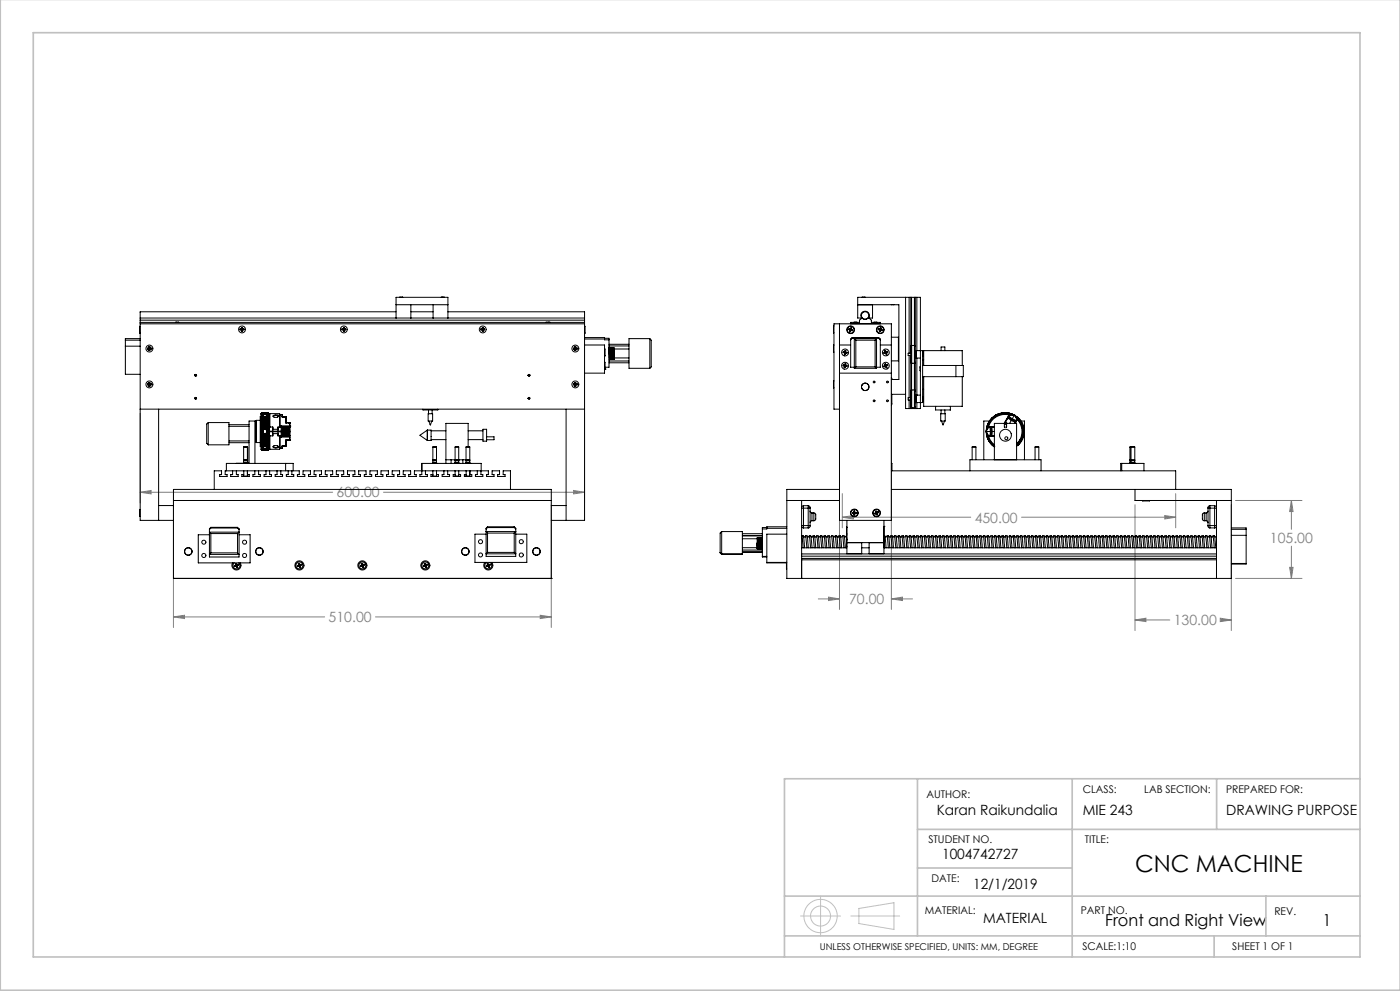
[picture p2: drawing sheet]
<svg xmlns="http://www.w3.org/2000/svg" width="420mm" height="297mm" viewBox="0 0 420 297" stroke-linecap="round" stroke-linejoin="round" font-family="sans-serif">
<defs><g id="words">
<text font-size="7.1" x="340.5" y="261.3">CNC MACHINE</text>
<g font-size="4.9">
<text x="331.6" y="277.5">Front and Right View</text>
<text x="396.8" y="277.5">1</text>
</g>
<g font-size="4.2" fill="#808080">
<text x="101" y="149.1">600.00</text>
<text x="292.4" y="156.6">450.00</text>
<text x="381" y="162.8">105.00</text>
<text x="254.7" y="181.1">70.00</text>
<text x="98.6" y="186.5">510.00</text>
<text x="352.2" y="187.4">130.00</text>
</g>
<g font-size="4.2">
<text x="281.1" y="244.4">Karan Raikundalia</text>
<text x="324.8" y="244.4">MIE 243</text>
<text x="367.8" y="244.4">DRAWING PURPOSE</text>
<text x="282.6" y="257.3">1004742727</text>
<text x="292" y="266.5">12/1/2019</text>
<text x="294.9" y="276.5">MATERIAL</text>
</g>
<g font-size="3.2">
<text x="277.9" y="239">AUTHOR:</text>
<text x="324.8" y="237.6">CLASS:</text>
<text x="343.3" y="237.6">LAB SECTION:</text>
<text x="367.8" y="237.6">PREPARED FOR:</text>
<text x="278.5" y="252.8">STUDENT NO.</text>
<text x="325.5" y="252.8">TITLE:</text>
<text x="279.4" y="264.3">DATE:</text>
<text x="277.5" y="274">MATERIAL:</text>
<text x="324.3" y="274">PART NO.</text>
<text x="382.3" y="274.2">REV.</text>
<text x="324.8" y="284.6">SCALE:1:10</text>
<text x="369.7" y="284.6">SHEET 1 OF 1</text>
</g>
<text font-size="2.8" x="245.9" y="284.6">UNLESS OTHERWISE SPECIFIED, UNITS: MM, DEGREE</text>
</g></defs>
<g fill="none" stroke="#808080" stroke-width=".3">
<path d="M251.8 113.1v69.6M267.4 113.1v69.6M42.1 123.9v26.8M175.4 123.9v26.8M42.1 147.5l3.2-.5v1zM42.1 147.5h57.7M52 151.3v36.8M115 147.5h60.4M165.4 151.3v36.8M172.1 147l3.3 .5-3.3 .5zM252.7 155l3.3-.5v1zM252.7 148v10.2"/>
<path d="M252.7 155h38.5M306.5 155h46.2M340.5 151.3v37.7M349.4 154.5l3.3 .5-3.3 .5zM352.7 148v10.2M369.4 151.3v37.7M370.7 150h19.9M387.4 150l.5 3.3h-1zM387.4 150v8.6M245.5 179.5h6.3M248.6 179l3.2 .5-3.2 .5zM267.4 179.5l3.3-.5v1z"/>
<path d="M267.4 179.5h6.4M370.7 173.4h19.9M386.9 170h1l-.5 3.4zM387.4 163.7v9.7M52 184.9l3.4-.5v1zM52 184.9h45.4M112.6 184.9h52.8M162.1 184.4l3.3 .5-3.3 .5zM340.5 185.8l3.3-.5v1zM340.5 185.8h10.4M366.1 185.3l3.3 .5-3.3 .5zM366.2 185.8h3.2"/>
</g>
<g fill="none" stroke="#c0c0c0" stroke-width=".3">
<path d="M240.2 274.5h12M246.2 268.5v12M255.3 274.5h14.6M257.7 272.3l10.5-1.8v8l-10.5-1.7z"/>
<circle cx="246.2" cy="274.5" r="5"/>
<circle cx="246.2" cy="274.5" r="3"/>
</g>
<path d="M.1 -.1v296.9h419.9M10 9.8h398v277h-398zM275.2 233.4v47.1M321.7 233.4v53.4M365 233.4v15.2M408 233.4h-172.7v53.4M275.2 248.6h132.8M235.3 268.6h172.7M275.2 260.1h46.5M379.8 268.6v11.9M235.3 280.5h172.7M364.2 280.5v6.3" fill="none" stroke="#c0c0c0" stroke-width=".5"/>
<path d="M42.1 147.5l3.2-.5v1zM172.1 147l3.3 .5-3.3 .5zM52 184.9l3.4-.5v1zM162.1 184.4l3.3 .5-3.3 .5zM349.4 154.5l3.3 .5-3.3 .5zM252.7 155l3.3-.5v1zM366.1 185.3l3.3 .5-3.3 .5zM340.5 185.8l3.3-.5v1zM248.6 179l3.2 .5-3.2 .5zM267.4 179.5l3.3-.5v1zM387.4 150l.5 3.3h-1zM386.9 170h1l-.5 3.4z" fill="#808080"/>
<g fill="none" stroke="#000" stroke-width=".3">
<path d="M42.1 97.8v2.1M42.1 95.3v60.7h9.9M42.1 97h133.3M42.1 95.3h133.3M42.1 96.6h133.3M42.1 96h133.3M52.7 96.6h.9M72 98.6l.5 .1M72 98.6v.2M72.5 98.2h.2M72.5 99.3h.2M72.5 98.2v1.1"/>
<path d="M72.5 98.2v.5M72.5 98.8h-.5M72.5 98.7h.2M72.5 98.8h.2M72.5 98.8v.5M72.7 98.8h.5M72.7 98.8v.5M72.7 98.2v1.1M72.7 98.2v.5M73.2 98.6l-.5 .1M73.2 98.6v.2M102.6 98.6l.5 .1"/>
<path d="M102.6 98.6v.2M103 98.2l.1 .5M103 98.2v1.1M103 98.2h.3M103 99.3h.3M103.1 98.8h-.5M103.1 98.8l-.1 .5M103.1 98.7h.1M103.1 98.8h.1M103.2 98.8h.1M103.2 98.8h.5M103.2 98.7v.1"/>
<path d="M103.2 98.8l.1 .5M103.3 98.8h.4M103.3 98.2v.4M103.3 98.8v.5M103.3 98.6l-.1 .1M103.3 98.2l-.1 .5M103.3 98.6h.4M103.7 98.6l-.5 .1M103.7 98.6v.2M118.8 93.4h-76.7v1.9M118.8 91.3h15.6M118.8 95.3v-6.2h15.6v6.2"/>
<path d="M119.9 89.1h.9M123.3 93.4h6.6M123.3 91.3v4M129.9 91.3v4M132.4 89.1h.8M134.4 93.4h41v1.9M144.3 98.8h.4M144.3 98.6h.4M144.3 98.6v.2M144.3 98.6l.5 .1M144.7 98.2h.2M144.7 99.3h.2"/>
<path d="M144.7 98.6l.1 .1M144.7 98.2l.1 .5M144.7 98.2v.4M144.7 98.8v.5M144.8 98.7h.1M144.8 98.8h.1M144.8 98.7v.1M144.8 98.8h-.5M144.8 98.8h-.1M144.8 98.8l-.1 .5M144.9 98.8h.5M144.9 98.8v.5"/>
<path d="M144.9 98.2v1.1M144.9 98.2v.5M145.4 98.6l-.5 .1M145.4 98.6v.2M164.7 96.6h.1M164.7 96.6h-.9M175.4 97.8v2.1M175.4 95.3v60.7h-10M250.2 97.7v2.1M251.8 97v59h15.6v-59h-17.2v25.6h1.6M254.6 98.8l.5 .1M254.7 98.5l-.1 .3"/>
<path d="M254.7 98.5l.4 .2M254.7 98.5l.5 .3M254.9 99.3l.2 .1M255.1 98.9l-.2 .4M255.1 98.9h.1M255.1 98.7l.1 .1M255.2 98.8l-.1 .1M255.2 98.8h.1M255.2 97v-.4h2.6v-.6l.8-.7a1.22 1.22 0 0 0 1.9-.1l.9 .8v.6h2.7v.4M255.2 98.9l.5 .2M255.2 98.9l.1 .1M255.2 98.9l-.1 .5"/>
<path d="M255.3 99l.4 .1M255.3 99l-.2 .4M255.3 98.3l.2 .1M255.3 98.3l-.2 .4M255.3 98.8l-.1 .1M255.3 98.8l.5 .1M255.3 98.3l-.1 .5M255.3 98.8h.1M255.5 98.4l-.2 .4M255.8 98.9l-.1 .2M256.2 96.6h.9M257.3 91.3h12.4v22.4h-2.3"/>
<path d="M258.7 89.1h.8M261.8 91.3v4h-1.1M262.2 96.6h.9M263.5 98.8l.5 .1M263.6 98.6l-.1 .2M263.6 98.6l.4 .1M263.6 98.6l.5 .2M263.8 99.3l.2 .1M264 98.7l.1 .1M264 98.9h.1M264 98.9l-.2 .4M264.1 98.8l-.3 .5"/>
<path d="M264.1 98.8h.1M264.1 98.2l.2 .1M264.1 98.2l-.1 .5M264.1 98.9l.5 .2M264.1 98.9l.1 .1M264.1 98.2v.6M264.1 98.9l-.1 .5M264.2 99l-.2 .4M264.2 99l.4 .1M264.2 98.8l-.1 .1M264.2 98.8l.5 .1M264.2 98.7l.5 .2"/>
<path d="M264.2 98.7v.1M264.3 98.3l-.1 .4M264.3 98.3l-.1 .5M264.7 98.9l-.1 .2M267.4 91.3h.1M267.9 91.3h.1M271.7 89.1v33.3h1.5M272.7 89.1v16.8M273.2 89.1v16.8h-.7v.6h.7v12.7h-.7v.7h.7v2.5M273.2 89.1h.3M273.2 89.1h-15.9v6.2h1.2a1.28 1.28 0 0 1 1-2 1.28 1.28 0 0 1 1.1 2M273.5 89.1h.8"/>
<path d="M273.5 89.1v14.4M274.3 89.1h.3M274.3 89.1v14.4M274.6 89.1h1.5v33.3h-1.5M274.6 89.1v14.6M275.1 89.1v16M37.6 103.7h4.5M37.6 101.9h4.5M42.1 101.5h-4.5v10.7h4.5M44.3 104.6h.4M44.3 104.3h.4M44.3 115.1h.4"/>
<path d="M44.3 115.3h.4M44.3 104.3v.3M44.3 115.1v.2M44.3 115.1h.5M44.3 104.3l.5 .1M44.7 105h.2M44.7 103.9h.2M44.7 114.6l.1 .5M44.7 115.1h.1M44.7 103.9v.4M44.7 104.6v.4M44.7 114.6v.5"/>
<path d="M44.7 115.3v.5M44.7 114.6h.2M44.7 115.8h.2M44.7 103.9l.1 .5M44.7 104.3l.1 .1M44.8 104.5h.1M44.8 104.4h.1M44.8 115.1h.1M44.8 115.2l-.1 .1M44.8 115.2l-.1 .6M44.8 115.2h.1M44.8 104.4v.1"/>
<path d="M44.8 115.1v.1M44.8 115.2l-.5 .1M44.8 104.5l-.1 .1M44.8 104.5l-.5 .1M44.8 104.5l-.1 .5M44.9 115.2v.1M44.9 115.2l.5 .1M44.9 115.2v.6M44.9 104.4v.1M44.9 115.1v.1M44.9 104.5v.5M44.9 104.5v.1"/>
<path d="M44.9 104.5l.5 .1M44.9 104.6h.5M44.9 104.3h.5M44.9 114.6v.5M44.9 115.1h.1M44.9 115.1h.5M44.9 103.9v.4M44.9 104.6v.4M44.9 115.3v.5M44.9 115.3h.5M44.9 104.3v.1M44.9 103.9v.5"/>
<path d="M45.4 115.1h-.5M45.4 104.3v.3M45.4 115.1v.2M45.4 104.3l-.5 .1M58.5 119.4h.1M58.5 112.5h.1M58.6 112.3l-.1 .2M58.8 112.3l.2 .2M158.4 119.4h.1M158.4 112.5h.1M158.6 112.3l-.2 .2M158.8 112.3l.2 .2"/>
<path d="M172 104.6h.5M172 104.3h.5M172 104.3v.3M172 115.1v.2M172 104.3l.5 .1M172 115.1h.5M172 115.3h.5M172.5 104.3v.1M172.5 103.9v.5M172.5 103.9v.4M172.5 104.6v.4M172.5 114.6v.5"/>
<path d="M172.5 115.3v.5M172.5 105h.2M172.5 103.9h.2M172.5 114.6h.2M172.5 115.8h.2M172.5 115.1h.1M172.5 104.5v.1M172.5 104.5v.5M172.5 104.4v.1M172.5 115.1v.1M172.5 104.5l-.5 .1M172.5 104.5h.1"/>
<path d="M172.5 104.4h.1M172.5 115.2h.1M172.5 115.2l-.5 .1M172.5 115.2v.1M172.5 115.2v.6M172.6 104.5l.1 .5M172.6 104.5l.1 .1M172.6 104.5l.6 .1M172.6 104.4v.1M172.6 115.1v.1M172.6 115.2l.6 .1M172.6 115.2l.1 .1"/>
<path d="M172.6 115.2l.1 .6M172.7 104.6h.5M172.7 103.9v.4M172.7 104.6v.4M172.7 114.6v.5M172.7 115.3v.5M172.7 104.3l-.1 .1M172.7 103.9l-.1 .5M172.7 104.3h.5M172.7 115.1h.5M172.7 115.3h.5M172.7 115.1h-.1"/>
<path d="M172.7 114.6l-.1 .5M173.2 104.3v.3M173.2 115.1v.2M173.2 104.3l-.6 .1M173.2 115.1h-.6M175.4 103.4h6v8.4h-6M175.4 101.2h6v.6h1.3M175.4 101.6h6M181.4 108.6l.1 2M181.4 104.6l.1 2M181.4 110.6h.1M181.4 106.7h.1"/>
<path d="M181.4 101.4h1.3v8.7h-1.2M181.5 110.6h.1M181.5 106.6v.1M182.7 103.7h6M182.7 103.2h6M182.7 108.7h6M182.7 108.2h6M182.7 104.2l.1 3.4M182.7 104.2v.1M182.7 104.2l.1 .1M182.8 104.3h1.5v3.3h-1.6M183 104.2l-.1 .1"/>
<path d="M183 104.2l.1 3.4M183.1 107.6h.1M183.2 104.2v.1M183.2 104.2l.1 3.4M183.2 104.3l.1 3.3M183.4 104.2v.1M183.4 104.2l.1 3.4M183.4 104.2l.2 3.4M183.5 107.6h.1M183.6 104.2v.1M183.6 104.2l.2 3.4M183.6 104.2l.1 3.4"/>
<path d="M183.7 107.6h.1M183.8 104.2v.1M183.8 104.2l.1 3.4M183.9 104.2l.1 3.4M183.9 104.3l.1 3.3M183.9 104.2v.1M183.9 107.6h.1M184 104.3l.2 3.3M184.1 104.2l-.1 .1M184.1 104.2l.1 3.4M184.3 104.6h4.4M184.3 107.3h4.4"/>
<path d="M194.9 101.5h-6.2v8.9h6.2M194.9 101.5v8.9M194.9 101.5l.5 .4v8.1l-.5 .4M250.2 103.4v2.1M250.2 114.2v2M251.8 103.4h3.4M251.8 111.8h15.6M252.9 109.6l.5 .1M252.9 109.6h.5M252.9 105.6l.5 .1M253 109.4l-.1 .2M253 109.4l.4 .1"/>
<path d="M253 109.4l.5 .1M253 105.4l-.1 .2M253 105.4l.4 .1M253 105.4l.5 .1M253.3 110.1l.2 .1M253.3 106.1l.2 .1M253.4 109.7l-.1 .4M253.4 109.6l.2 .1M253.4 109.6l-.1 .5M253.4 109.6v.1M253.4 109.5h.1M253.4 105.5h.1"/>
<path d="M253.4 105.7h.2M253.4 105.7l-.1 .4M253.5 109.5l.1 .1M253.5 109.5l-.1 .1M253.5 105.5l-.2 .6M253.5 105.5l.1 .1M253.5 109l-.1 .5M253.5 109l.3 .1M253.5 109v.5M253.5 105.1h.3M253.5 105.1l-.1 .4M253.5 105.1v.4"/>
<path d="M253.6 109.7h.1M253.6 109.7l.4 .2M253.6 109.6h.5M253.6 105.6v.1M253.6 109.6v.1M253.6 109.7l-.1 .5M253.6 105.6l.5 .1M253.6 105.7l.4 .2M253.6 105.7v.1M253.6 105.7l-.1 .5M253.6 105.8l-.1 .4M253.6 105.8l.4 .1"/>
<path d="M253.6 109.5l.5 .1M253.6 109.5v.1M253.6 105.5l.5 .2M253.6 105.5v.1M253.8 109.1l-.2 .4M253.8 109.1l-.2 .5M253.8 105.1l-.2 .4M253.8 105.1l-.2 .5M254.1 109.6l-.1 .3M254.1 105.7l-.1 .2M255.2 101.8l.4-.4h8l.5 .4M256.3 101.5h6.7"/>
<path d="M256.3 110.4h6.7M256.3 110.1h-1.1v-8.5l.4-.4h8l.5 .4v8.5h-1.1M256.3 101.5v8.9M256.3 101.5l.5 .4M256.8 101.9h5.7M256.8 110h5.7M256.8 110l-.5 .4M256.8 101.9v8.1M258.6 115.4h.1M258.6 116.5h.1M262.5 110l.5 .4M262.5 101.9v8.1"/>
<path d="M263 101.5l-.5 .4M263 101.5v8.9M264.1 103.4h3.3M265.2 105.7l.1 .2M265.2 109.7l.1 .2M265.4 105.2l.3 .4M265.4 109.1l.2-.1 .2 .5M265.4 109.1l.2 .4M265.4 109.1l.3 .5M265.6 109.5l-.4 .2M265.6 109.5l.1 .1M265.6 105.1l.2 .4"/>
<path d="M265.6 105.1l-.2 .1M265.7 105.8l-.4 .1M265.7 105.8l.2 .4M265.7 105.6v.1M265.7 105.6l-.5 .1M265.7 109.7l-.4 .2M265.7 109.7l.2 .5M265.7 109.6v.1M265.7 109.6l-.5 .1M265.7 105.7l-.4 .2M265.7 105.7v.1M265.7 105.7l.2 .5"/>
<path d="M265.7 109.7h.1M265.8 105.5l-.6 .2M265.8 105.5v.2M265.8 109.5v.1M265.8 109.5l-.1 .1M265.8 105.5h.1M265.8 105.7h.1M265.8 105.7l.3 .4M265.8 105.7h-.1M265.8 109.5l.4-.2 .1 .2M265.8 109.6l.1 .1M265.8 109.5h.1"/>
<path d="M265.8 109.6l-.1 .1M265.8 109.6l.3 .5M265.9 105.7l.2 .4M265.9 109.7l.2 .4M266.1 106.1l-.2 .1M266.1 110.1l-.2 .1M266.2 105.3l.1 .2M266.2 105.3l-.4 .2M266.3 105.5l-.4 .2M266.3 105.5l-.5 .2M266.3 109.5l-.4 .2M266.3 109.5l-.5 .1"/>
<path d="M267.4 113.2l.1 .4M267.4 113.6h.1M267.4 118.2h4.3M267.4 101.1h2.1v7.1h-2.1M267.5 113.6v.1M267.5 118.2v2.8M272.7 106.5v12.7M272.7 119.9v2.5M273.5 108.9v8M273.5 116.9l-.3 .2v4.9l.3 .2M273.5 103.5l-.3 .3v4.9l.3 .2M273.5 116.9v5.3"/>
<path d="M273.5 103.5v5.4M273.5 116.9h.8M273.5 103.5h.8M273.5 108.9h.8M274.3 116.9l.3 .1v5l-.3 .2M274.3 103.5l.3 .2v5l-.3 .2M274.3 116.9v5.3M274.3 103.5v5.4M274.3 108.9v8M274.6 107.3h1.5M274.6 105.1h2.2v15.5h-2.2M274.6 118.4h1.5"/>
<path d="M274.6 108.7v8.3M274.8 105.1v2.2zM274.8 118.4v2.2zM274.8 118.4h.1M275.1 107.3v11.1M276.1 109.9v1.2M276.8 118.9v1.3M276.8 105.6v1.2M276.8 109.5h12.2v3.4h-12.2M276.8 107.8h.3M276.8 116.7h.3M277.1 109.5v-4.4h11.6v4.4"/>
<path d="M277.1 112.9v8.9h11.6v-8.9M282.3 105.1v-1.1h1.2v1.1M286.8 109.5v3.4M42.1 122.6h133.3M47.6 122.6v33.4M62.5 126.6h6.2v6.7h-6.2M62.5 126.6l-.5 .5v5.8l.5 .4M62.5 126.6v6.7M68.7 127.3h6M68.7 127.8h6M68.7 132.1h6M68.7 132.7h6"/>
<path d="M73.1 138.9h.1M73.1 137.8h1.1M73.1 134h1.1M73.1 138.9h1.1M73.1 138.1h1.1M73.1 138.6h1.1M73.1 134v3.8M73.1 138.1v.5M73.1 137.8v.1M73.1 138.6v.1M73.1 138.8l-2.2 .1M73.1 138.7h1.1"/>
<path d="M73.1 137.9h1.1M73.1 138.7v.2M73.1 137.9v.2M74.1 133.9h.1M74.1 133.9l-1 .1M74.1 133.9l.2 .1M74.2 133.9h.1M74.2 138.7h.1M74.2 137.9l.1 .2M74.2 138.7v.2M74.2 137.9h.1M74.2 138.9h.1"/>
<path d="M74.2 138.6h.1M74.2 138.1h.1M74.2 137.8h.1M74.2 138.7l.1 .1M74.2 134v3.8M74.2 138.1v.5M74.2 137.8v.1M74.2 138.8h.5v-12.6h1.8v12.7M74.2 134h.1M74.3 138.6l-.1 .1M74.3 137.9v.2M74.3 138.6h.1"/>
<path d="M74.3 137.8h.1M74.3 138.1h.1M74.3 137.8l-.1 .1M74.3 138.6v.1M74.3 134v3.8M74.3 138.1v.5M76.7 126.2l.2-.2v6.6l-.2-.2zM76.9 132.6h1.2M78.1 124.9v8.9M78.1 126l-1.4 .1M78.1 133.8h.1M78.1 124.9h.1"/>
<path d="M78.1 133.7l.2 .2M78.3 124.7l-.2 .2M78.3 124v10.7l.2 .2M78.5 123.8v11.1M78.5 123.9l-.2 .1M78.5 134.9h.1M78.5 123.8l-.2 .2M78.6 124.7h.1M78.5 123.9h.1M78.5 123.8h.1M78.5 134.8l.1 .1M78.5 134.8h.1"/>
<path d="M78.5 134.7l.1 .1M78.5 134.7h.1M78.5 134.5l.1 .1M78.5 134.4l.1 .1M78.5 134.4h.1M78.6 133.9h.1M78.5 133.8l.1 .1M78.5 133.4l.1 .1M78.5 133l.1 .1M78.5 132.3l.1 .1M78.5 127.8v.1M78.5 127.9h.1"/>
<path d="M78.5 127.6h.1M78.5 127.6l.1 .1M78.5 127.3h.1M78.5 127.3l.1 .1M78.5 127v.1M78.5 127.1h.1M78.5 124.5h.1M78.5 124h.1M78.5 134.7v.1M78.5 134.6h.1M78.5 134.5h.1M78.5 133.8h.1"/>
<path d="M78.5 133.4v.1M78.5 131.5v.1M78.5 131.6l.1 .1M78.5 131v.1M78.5 131.1h.1M78.5 130.7l.1 .1M78.5 130.2h.1M78.5 130.2l.1 .1M78.5 129.6h.1M78.5 129.6l.1 .1M78.5 129.3l.1 .1M78.5 129.3h.1"/>
<path d="M78.5 124.1h.1M78.6 124.4h.1M78.6 134.2h.1M78.6 128.3h1.6M78.6 128.1h1.6M78.6 127.8h1.6M78.6 127.2h1.6M78.6 127h1.6M78.6 126.7h1.6M78.6 126.7v.2M78.6 126.4v.2M78.6 126.2h1.6"/>
<path d="M78.6 126.2v.2M78.6 126.1v-.2h1.6v.2M78.6 125.7h1.6M78.6 125.7v.2M78.6 125.5h1.6M78.6 125.5v.2M78.6 125.3h1.6M78.6 125.3v.1M78.6 125.1h1.6M78.6 125.1v.1M78.6 124.9v.2M78.6 124.7v.2"/>
<path d="M78.6 124.4l-.1 .1M78.6 124.3v.1M78.6 124.1v.2M78.6 124h1.6M78.6 124l-.1 .1M78.6 123.9h-.1M78.6 123.8h1.6M78.6 123.8l-.1 .1M78.6 123.8h-.1M78.6 123.7h1.6M78.6 123.7l-.1 .1M78.6 123.7h-.1"/>
<path d="M78.6 134.9h1.6M78.6 134.8h1.6M78.6 134.7h1.6M78.6 134.6h1.6M78.6 134.2v.1M78.6 134.1v.1M78.6 133.6v.1M78.6 133.5h1.6M78.6 133.2v.1M78.6 133.1h1.6M78.6 132.9h1.6M78.6 132.7v.2"/>
<path d="M78.6 132.7h1.6M78.6 132.5v.2M78.6 132.4h1.6M78.6 132.2h1.6M78.6 132v.2M78.6 131.9h1.6M78.6 131.8v.1M78.6 131.4h1.6M78.6 130.8h1.6M78.6 130.6h1.6M78.6 130.3h1.6M78.6 129.1h.1"/>
<path d="M78.6 128.9v.2M78.6 128.8h.3M78.6 128.7v.1M78.6 128.3v.2M78.6 128.5h1.6M78.6 128.1v.1M78.6 128.2h1.6M78.6 127.8v.1M78.6 127.9h1.6M78.6 127.8h-.1M78.6 127.5v.2M78.6 127.7h1.6"/>
<path d="M78.6 127.5l-.1 .1M78.6 127.2v.2M78.6 127.4h1.6M78.6 127.2l-.1 .1M78.6 127v.1M78.6 127.1h1.6M78.6 127h-.1M78.6 126.9h1.6M78.6 126.6h1.6M78.6 126.4h1.6M78.6 125.9h1.6M78.6 125.4h1.6"/>
<path d="M78.6 125.2h1.6M78.6 124.7h.2M78.6 124.5h.1M78.6 124.4l.1 .1M78.6 124.4v.1M78.6 124.3h.3M78.6 134.3h.3M78.6 134.3l-.1 .1M78.6 134.3h.1M78.6 134.1h.1M78.6 133.9h.2M78.6 133.7h.6"/>
<path d="M78.6 133.7l-.1 .1M78.6 133.7h.1M78.6 133.6h1.6M78.6 133.6h.1M78.6 133.4h1.6M78.6 133.4h-.1M78.6 133.4h.1M78.6 133.2h1.6M78.6 133.2h.1M78.6 133h1.6M78.6 133h-.1M78.6 133h.1"/>
<path d="M78.6 132.7h.1M78.6 132.5h1.6M78.6 132.5h.1M78.6 132.3h1.6M78.6 132.3h-.1M78.6 132.3h.1M78.6 132h1.6M78.6 132h.1M78.6 131.8h1.6M78.6 131.8h.1M78.6 131.7h.1M78.6 131.5h1.6"/>
<path d="M78.6 131.5h-.1M78.6 131.5h.1M78.6 131.4h.1M78.6 131.2h1.6M78.6 131.2v.2M78.6 131.2h.1M78.6 131.1h.1M78.6 130.9h1.6M78.6 130.9l-.1 .1M78.6 130.9h.1M78.6 130.8h.1M78.6 130.7h1.6"/>
<path d="M78.6 130.7h-.1M78.6 130.7h.1M78.6 130.4v.2M78.6 130.4h1.6M78.6 130.4h.1M78.6 130.1v.2M78.6 130.1h1.6M78.6 130.1l-.1 .1M78.6 130.1h.1M78.6 129.8v.2M78.6 129.8h.3M78.6 129.8h.1"/>
<path d="M78.6 129.5v.2M78.6 129.5h.1M78.6 129.5l-.1 .1M78.6 129.3v.1M78.6 129.4h.1M78.6 129.2l-.1 .1M78.6 129.2v.1M78.6 126v.1M78.6 124v.1M78.6 123.9v.2M78.6 123.9v.1M78.6 123.8h.1"/>
<path d="M78.6 123.7v.1M78.6 123.7h.1M78.6 134.9h.1M78.6 134.7v.1M78.6 134.6v.1M78.6 134.5v.1M78.6 134.3v.2M78.6 133.7v.2M78.6 133.4v.1M78.6 133v.1M78.6 132.3v.1M78.6 131.5v.2"/>
<path d="M78.6 130.9v.2M78.6 130.7v.1M78.6 128.7h.6M78.6 128.9h.2M78.6 127.5h1.6M78.6 124.9h1.6M78.6 124.3h.1M78.6 124.1h.3M78.6 123.9h1.6M78.6 134.5h.3M78.6 133.7h1.6M78.6 133.3h1.6"/>
<path d="M78.6 131.7h1.6M78.6 131.1h1.6M78.6 130h.6M78.6 129.7h.1M78.7 134v.1M78.7 134.1a1.01 1.01 0 0 0 1.5 0M78.7 124.5a1.02 1.02 0 0 1 1.5 0M78.7 124.6l.1 .1M78.7 124.6h.1M78.7 124.5h.1M78.7 134.2h.1M78.7 134.1l-.1 .1"/>
<path d="M78.7 134.1h.1M78.7 129.5l.1 .2M78.7 129.5h.1M78.7 129.2l-.1 .1M78.7 129.2h.1M78.7 124.5v.1M78.7 129.2v.2M78.7 129.3h.1M78.7 124.7h.1M78.7 129.3a.67 .67 0 0 1 .7-.6 .67 .67 0 0 1 .7 .6M78.7 129.3a.67 .67 0 0 0 .7 .7 .67 .67 0 0 0 .7-.7M78.7 134.1a.87 .87 0 0 0 1.4 0"/>
<path d="M78.7 124.6a.87 .87 0 0 1 1.4 0M78.8 129.7h.1M78.8 128.9l-.1 .2M78.8 128.9h.1M78.8 124.3l-.1 .1M78.8 124.3h.1M78.8 133.9h.1M78.8 133.9l-.1 .1M78.8 124.7l.4 .2h-.6M78.8 134.4h.4zM78.8 133.9l-.1 .2M78.9 134.3h.1"/>
<path d="M78.9 129.8l.3 .2M78.9 129.8h.1M79.1 133.8h.6M79.1 124.8h.6M79.2 128.7l-.3 .1M79.2 128.7h.1M79.2 124.2l-.3 .1M79.2 124.2h.1M79.2 133.7l-.4 .2M79.2 133.7h.1M79.7 128.7l.2 .1M79.7 128.7h.1"/>
<path d="M79.7 124.2l.2 .1M79.7 124.2h.1M79.7 134.4h.3zM79.7 133.7l.3 .2M79.7 133.7h.5M79.7 133.7h.1M79.7 128.7h.5M79.7 130h.5M79.9 128.9l-.7-.2-.5 .6M79.9 124.1h.3M79.9 134.5h.3M79.9 128.8h.3"/>
<path d="M79.9 124.3h.3M79.9 134.3h.3M79.9 134.3h.1M79.9 129.8l-.2 .2M79.9 129.8h.3M79.9 129.8h.1M80 124.7l-.3 .2h.5M80 133.9l.1 .1M80 133.9l.1 .2M80 124.7h.2M80 133.9h.2M80 129.7h.1"/>
<path d="M80 128.9l.2 .2M80 128.9h.1M80 124.3l.2 .1M80 124.3h.1M80.2 134.2h.1M80 133.9l.2 .1M80 133.9h.1M80 128.9h.2M80.1 129.3h.1M80.1 129.7h.1M80.1 129.3h.2M80.1 124.6l-.1 .1"/>
<path d="M80.1 134.1h.1M80.2 134v.1M80.2 124.5v.1M80.2 129.1h.1M80.2 124.6h.1M80.2 124.6l-.2 .1M80.2 124.5h.1M80.2 124.4h.1M80.2 134.1h.1M80.2 134.1v.1M80.2 129.5l-.2 .2M80.2 129.5h.1"/>
<path d="M80.2 129.2h.1M80.2 129.2v.1M80.2 124.3h.1M80.2 134.3h.1M80.2 129.4h.1M80.2 124.5l-.1 .1M80.2 129.2v.2M80.2 134.1l.1 .1M80.2 126.4v.2M80.2 126.2v.2M80.2 125.7v.2M80.2 125.5v.2"/>
<path d="M80.2 125.3v.1M80.2 125.1l.1 .1M80.2 124.9l.1 .1M80.2 124.7l.1 .1M80.2 124.3l.1 .1M80.2 124.1v.2M80.2 124l.1 .1M80.2 123.9h.1M80.2 123.8l.1 .1M80.2 123.8h.1M80.2 123.7l.1 .1M80.2 134.7h.1"/>
<path d="M80.2 134.2v.1M80.2 133.7v.2M80.2 133.4v.1M80.2 133.2v.1M80.2 133v.1M80.2 132.7v.2M80.2 132.5v.2M80.2 132.3v.1M80.2 128.9v.2M80.2 128.7v.1M80.2 128.3v.2M80.2 128.1h.1"/>
<path d="M80.2 128.1v.1M80.2 127.8h.1M80.2 127.5h.1M80.2 127.5l.1 .1M80.2 127.2l.1 .1M80.2 127h.1M80.2 126.7h.1M80.2 126.7v.2M80.2 124.4v.1M80.2 124.1h.1M80.2 134.5h.1M80.2 134.3l.1 .1"/>
<path d="M80.2 133.9h.1M80.2 133.7h.1M80.2 133.6h.1M80.2 133.4h.1M80.2 133.2h.1M80.2 133h.1M80.2 132.7h.1M80.2 132.5h.1M80.2 132.3h.1M80.2 132l.1 .1M80.2 132h.1M80.2 131.8v.1"/>
<path d="M80.2 131.8h.1M80.2 131.5h.1M80.2 131.2v.2M80.2 131.2h.1M80.2 130.9v.2M80.2 130.9l.1 .1M80.2 130.9h.1M80.2 130.7v.1M80.2 130.7h.1M80.2 130.4v.2M80.2 130.4h.1M80.2 130.1v.2"/>
<path d="M80.2 130.1l.1 .1M80.2 130.1h.1M80.2 129.8v.2M80.2 129.8h.1M80.2 129.5v.2M80.2 129.5l.1 .1M80.2 129.3h.1M80.2 129.2l.1 .1M80.2 127.8v.1M80.2 127.5v.2M80.2 127.2v.2M80.2 127v.1"/>
<path d="M80.2 126v.1M80.2 125.1v.1M80.2 124.9v.2M80.2 124.7v.2M80.2 124.3v.1M80.2 124v.1M80.2 123.9v.2M80.2 123.9v.1M80.2 123.7v.1M80.2 123.7h.1M80.2 134.9h.1M80.2 134.7v.1"/>
<path d="M80.2 134.6v.1M80.2 134.5v.1M80.2 134.3v.2M80.2 133.6v.1M80.2 132v.2M80.2 131.5v.2M80.3 124.4v.1M80.3 124.4h.1M80.3 129.3l-.1 .1M80.3 124.4l-.1 .1M80.3 125h.1M80.3 124.8h.1"/>
<path d="M80.3 124.6l-.1 .1M80.3 124.6v.1M80.3 124.5h.1M80.3 123.9h-.1M80.3 134.9h.1M80.3 134.9h-.1M80.3 134.8l-.1 .1M80.3 134.8h-.1M80.3 134.7l-.1 .1M80.3 134.5l-.1 .1M80.3 134.4l-.1 .1M80.3 134.1l-.1 .1"/>
<path d="M80.3 133.6l-.1 .1M80.3 132.1l-.1 .1M80.3 131.8l-.1 .1M80.3 127.9h-.1M80.3 127.8v.1M80.3 127.6l-.1 .1M80.3 127.6h.1M80.3 127.3l-.1 .1M80.3 127.3h.1M80.3 127.1h-.1M80.3 127v.1M80.3 125.2h-.1"/>
<path d="M80.3 125.2h.1M80.3 125l-.1 .1M80.3 124.8l-.1 .1M80.3 124.7h-.1M80.3 124.5h-.1M80.3 124.4h-.1M80.3 124.1h.1M80.3 124h.1M80.3 123.8h.1M80.3 134.8h.1M80.3 134.7v.1M80.3 134.7h.1"/>
<path d="M80.3 134.6h.1M80.3 134.5h.1M80.3 134.1h.1M80.3 132.1h.1M80.3 131.8v.1M80.3 131.6l-.1 .1M80.3 131.5v.1M80.3 131.1h-.1M80.3 131v.1M80.3 130.2l-.1 .1M80.3 130.2h.1M80.3 129.6l-.1 .1"/>
<path d="M80.3 129.6h.1M80.3 129.3h.1M80.3 123.8v11.1M80.3 123.9l.2 .1v10.7l-.2 .2M80.3 123.8l.4 .4M80.5 124.1l.2 .1M80.5 134.5l.2-.1zM80.7 124.2v10.2M80.7 134.4h.1M80.7 124.2h.1M80.8 130.6v3.8M80.8 124.2v3.8"/>
<path d="M80.8 129.4h1M80.8 129.2v.2M80.8 129.2h1M80.8 128v1.2M80.8 129.4v1.2M80.8 130.7v3.7M80.8 124.2v3.7M80.8 134.4l.2 .3M80.8 134.3h.1M80.8 130.6h.2M80.8 128h.2M80.8 124.3h.1"/>
<path d="M81 128h.8M81 124v4M81 130.6v4M81 124h2.9M81 134.7h2.9M81 124l-.2 .2M81.8 128v.7M81.8 130v.6h-.8M81.8 129.2h1.6M81.8 128.7v.5M81.8 128.7h1.6M81.8 129.4h1.6"/>
<path d="M81.8 129.4v.6M81.8 130h1.6M81.9 124.7a1.11 1.11 0 0 1 1.6 0M81.9 124.7a.97 .97 0 0 0 1.6 0M81.9 133.9a1.04 1.04 0 0 1 1.6 0M81.9 133.9a1.08 1.08 0 0 0 1.6 0M81.9 124.7l.2 .1M82.1 124.8l.1 .2M82.1 124.8a.81 .81 0 0 1 1.3 0M82.1 133.8a.81 .81 0 0 0 1.3 0M82.1 133.8l-.2 .1M82.2 133.6l-.1 .2"/>
<path d="M83.3 133.6l.1 .2M83.4 130v.6h.5M83.4 124.8l-.1 .2M83.4 129.2h.9M83.4 128.7v.5M83.4 129.4h.9M83.4 129.4v.6M83.4 133.8l.1 .1M83.4 124.3v.5M83.5 124.7l-.1 .1M83.9 128h-.5v.7M83.9 124v4"/>
<path d="M83.9 130.6v4M83.9 124a7.8 7.8 0 0 1 .1 4h-.1M83.9 128h.4M83.9 130.6h.4M84 130.6l.1 3.8-.2 .3M84 124.3h.7M84 134.3h.7M84.1 127.6h.2M84.1 131h.2M84.3 127.6h2.6M84.3 131h2.6M84.3 128v1.2"/>
<path d="M84.3 129.4h.4M84.3 129.2h.4M84.3 128h.4M84.3 130.6h.4M84.3 129.4v1.2M84.3 127.6v.4M84.3 130.6v.4M84.7 124.3v.5M84.7 124.8l-.2 .1 .2 .2M84.7 124.3v.4M84.7 133.8v.5M84.7 133.8v.1"/>
<path d="M84.7 129.2v.2M84.7 128v1.2M84.7 129.2v.1M84.7 129.4v1.2M84.7 128v.1M84.7 130.6h.1M84.7 128h.1M84.7 124.7v.1M84.7 133.5l-.2 .2 .2 .1M84.7 133.5l.2 .1M84.7 133.9v.4M84.7 129.3h.1"/>
<path d="M84.7 129.4h.1M84.7 128.1v1.2M84.7 129.3h.2M84.7 128h.2M84.7 130.6h.2M84.7 124.7v.4M84.7 129.3v.1M84.7 133.5v.4M84.9 125l-.2 .1M84.9 125h.4M84.9 133.6h.4M84.9 128v.1"/>
<path d="M84.9 130.6h.4M84.9 128h.4M84.9 128.1v1.2M84.9 129.3h.3M84.9 128.1h.3M84.9 129.3v1.3M84.9 130.6h.1M84.9 130.6h.3M85.2 128.1v1.2M85.2 129.3v1.3M85.2 129.3h.2M85.2 130.6h.1"/>
<path d="M85.3 125h.2M85.3 133.6h.2M85.3 130.6h.1M85.3 128l-.1 .1M85.3 128h.1M85.4 129.3h.7M85.4 129.3v1.3M85.4 130.6h.1M85.4 128v1.3M85.4 128h.1M85.5 133.6v.1M85.5 128v2.6"/>
<path d="M85.5 130.6h.5M85.5 128h.5M85.5 125h.3M85.5 133.6h.3M85.5 125h.1M85.5 133.7h.1M85.5 130.5l.4 .1M85.7 138.9v2.2M85.8 126.5l-.2 .1 .3 .3 .1-.2M85.8 125v1.5M85.8 125h.1M85.8 132.1v1.5"/>
<path d="M85.8 132.1h.1M85.8 133.6v.1M85.8 126.5h.1M85.8 131.8v.3M85.8 132.1l.1 1.5M85.8 126h.1M85.8 126.5v.4M85.8 132.6h.1M85.9 125l-.1 1.5M85.9 133.6h-.1M85.9 128.1v2.5M85.9 133.6l-.1 .1"/>
<path d="M85.9 128.1h-.4M86 126.7h.3M86 131.9h.3M86 131.9l-.1-.1-.3 .2 .2 .1M86 130.6h.3M86 128h.3M86 128h.1M86.1 129.3v1.3M86.1 130.6h-.1M86.1 130.6h.2M86.1 129.3h.2M86.1 128v1.3"/>
<path d="M86.1 128h.2M86.3 131.9h.1M86.3 129.3h.2M86.3 128v1.3M86.3 129.3v1.3M86.3 126.7h.1M86.3 130.6h.1M86.3 126.7l.2 .2 .4-.2M86.3 131.9l.2-.1 .4 .1M86.3 128h.1M86.3 128h.2M86.3 130.6h.2"/>
<path d="M86.5 129.3h.4M86.5 129.3v1.3M86.5 130.6h.2M86.5 128v1.3M86.5 128h.2M86.7 128l.3 .1h-.3M86.7 128v2.6M86.7 126.7h.1M86.7 131.9h.1M86.7 130.5l.3 .1h-.3M86.9 126.7v.9M86.9 126.7h.1"/>
<path d="M86.9 131v.9M86.9 131h.1M86.9 131.9h.1M86.9 129.3h.1M86.9 127.6h.1M86.9 127.6v3.4M86.9 129.7h.1M87 127h.1M87 127v.6M87 126.7v.3M87 128.9h-.1M87 127.7h.1"/>
<path d="M87 131.6v.1M87 131.6v.3M87 131.9h-.1M87 131v.7M126.6 138.9v2.2M126.9 122.6v.3h4.4v-.3M128.2 128.9h1.1v3.1h-1.1M128.2 128.9v3.1M128.2 128.9l-2.2 1.6 2.2 1.5M128.4 124h1.4v2.2h-1.4zM128.6 122.9v1.1M128.7 126.2l.3 1.1"/>
<path d="M129 127.3h.1M129.3 129.1h4.5M129.3 131.8h4.5M129.5 126.2l-.4 1.1M129.6 122.9v1.1M129.9 138.9h.1M129.9 138.1h1.1M129.9 138.6h1.1M129.9 134h1.1M129.9 137.8h1.1M129.9 138.9h1.1M129.9 138.6v.1"/>
<path d="M129.9 134v3.8M129.9 138.1v.5M129.9 137.8v.1M129.9 137.9h1.1M129.9 138.7h1.1M129.9 137.9v.2M129.9 138.7v.2M131 138.9h.1M131 134v4.9M133.8 137.8h1.5M135.3 137.8h1.2M135.3 137.8v1.1"/>
<path d="M136.5 138.9h.1M136.5 137.8h1.1M136.5 134h1.1M136.5 138.6h1.1M136.5 138.1h1.1M136.5 138.9h1.1M136.5 134v3.8M136.5 138.1v.5M136.5 137.8l.1 .1M136.5 138.6l.1 .1M136.6 137.9h1M136.6 138.7h1"/>
<path d="M136.6 138.7l-.1 .2M136.6 137.9l-.1 .2M137.6 138.9h.1M137.6 137.8h1.3M137.6 134v4.9M138.9 137.8v1.1M138.9 137.8h.9M139.8 138.9h.1M139.8 137.8h1.1M139.8 134h1.1M139.8 138.6h1.1M139.8 138.1h1.1"/>
<path d="M139.8 138.9h1.1M139.8 134v3.8M139.8 138.1v.5M139.8 138.6v.1M139.8 137.8v.1M139.8 138.7h1.1M139.8 137.9h1.1M139.8 137.9v.2M139.8 138.7v.2M140.4 129.1h4.5M140.4 131.8h4.5M140.4 133.9v-7h-6.6v12"/>
<path d="M140.9 137.9v.2M140.9 138.7v.2M140.9 138.9h.1M140.9 134v3.8M140.9 138.1v.5M140.9 138.6v.1M140.9 137.8v.1M144.9 128.7h1.1v3.5h-1.1zM146 130.9h2.2v.9h-2.2M169.8 122.6v33.4M267.4 121h.1M267.4 138.9h.2v2.2"/>
<path d="M267.5 121l-.1 .5M273.2 122.4h.3M273.5 122.4h.8M273.5 122.2v.2M273.5 122.2h.8M274.3 122.4h.3M274.3 122.2v.2M274.6 122v.4M275.1 120.6v1.8M280.7 121.8v1.1h4.4v-1.1M282.2 124h1.4v2.2h-1.4zM282.3 122.9v1.1"/>
<path d="M282.5 126.2l.4 1.1 .5-1.1M283.5 122.9v1.1M291.6 134h1.2M291.6 134v3.8M292.8 134v3.8M295.8 129.2v.2M295.8 129.2v.1M295.8 129.4l.7 1.2M295.8 129.3h.1M295.8 129.3h1.3M295.8 129.4h.1M295.8 129.3v.1"/>
<path d="M295.9 129.6v.1M295.9 128.9v.1M295.9 129.8l.1 .1M295.9 129.8h.1M296 129.7a5.4 5.4 0 0 0 2.3 4.1M296 128.7v.1M296 128.7h.1M296 128.7l-.1 .1M296 128.8h-.1M296 130.2h.1M296 130.1v.1M296 130.1h.1"/>
<path d="M296 129.9h.1M296 128.4h.1M296 128.3v.1M296 128.3h.1M296.1 128.1v.1M296.1 130.5h.1M296.1 130.4v.1M296.1 130.4h.1M296.1 128.1h.1M296.1 127.8v.1M296.1 130.7v.1M296.1 130.7h.1"/>
<path d="M296.2 127.8h-.1M296.2 127.8h.1M296.2 127.8l-.1 .1M296.2 130.2a5 5 0 0 0 2.1 3.4M296.2 131v.1M296.2 130.9v.2M296.2 130.9v.1M296.2 130.9h.1M296.2 130.2l.1 .4M296.2 127.6h.1M296.2 127.5v.1M296.2 127.5h.1"/>
<path d="M296.3 131.2v.1M296.3 131.2h.1M296.3 130.3l.1 .3M296.3 127.9l-.1 .6M296.3 127.3h.1M296.3 131.3h.1M296.3 130.6a4.9 4.9 0 0 0 2 3M296.3 128l-.1 .4M296.3 127.2v.1M296.3 127.2h.1M296.3 130.6h.2M296.3 128h.2"/>
<path d="M296.4 131.5v.1M296.4 131.5h.1M296.4 128l-.1 .3M296.4 127v.1M296.4 127h.1M296.5 130.6h.5M296.5 128v.1M296.5 128h.5M296.5 128l-.7 1.2M296.5 130.6l.1 .1M296.5 131.9h.1M296.5 131.8v.1"/>
<path d="M296.5 131.8h.1M296.5 128.1l-.7 1.2M296.5 128.1h.5M296.5 130.6h.1M296.5 126.8h.1M296.6 127.9h1.7M296.6 130.7a4.7 4.7 0 0 0 1.7 2.6M296.6 126.7h.1M296.6 126.7l-.1 .1M296.6 127.9l-.1 .1M296.6 130.7h1.7M296.7 126.5h.1"/>
<path d="M296.7 132.1h.1M296.7 132v.1M296.7 132h.1M296.8 132.3l.1 .1M296.8 132.3h.1M296.9 126.3h-.1M296.9 126.2l-.1 .1M296.9 126.2v.1M296.9 126.2h.1M296.9 126.2h-1.8v11.6M296.9 132.5l.1 .1M296.9 132.5h.1"/>
<path d="M297 128.1l.1 1.2M297 130.6h.1M297 132.6h.1M297 126h.1M297 126l-.1 .1M297 128v.1M297 128h.1M297.1 129.3l-.1 1.3M297.1 129.3h.2M297.1 132.7l.1 .1M297.1 132.7h.1M297.1 130.6h.2"/>
<path d="M297.1 128h.2M297.1 128l.1 .1M297.2 125.8h.1M297.2 132.8h.1M297.2 130.5l.1 .1M297.2 128.1l.1 1.2M297.2 130.6h-.1M297.3 128v.1M297.3 130.6h.1M297.3 128.1h.2M297.3 128h1M297.3 130.6h.2"/>
<path d="M297.3 130.6h1M297.3 128.1h-.1M297.3 128l-.1 .1M297.3 128.1l.1 1.2M297.3 129.3h.1M297.3 133h.1M297.3 129.3l-.1 1.2M297.4 133h.1M297.4 125.6h.1M297.4 129.3l-.1 1.3M297.4 125.5v.1M297.4 125.5h.1"/>
<path d="M297.5 133.2h.1M297.5 128.1h.1M297.5 128.1h.8M297.5 128.1l.2 1.2M297.5 130.6h.1M297.5 130.6h.8M297.6 125.4h.1M297.6 133.2h.1M297.6 125.3v.1M297.6 125.3h.1M297.7 129.3l-.2 1.3M297.7 129.3h.6"/>
<path d="M297.7 133.4h.1M297.7 133.4l.1 .1M297.7 125.2h.1M297.8 133.5h.1M297.8 125.2h-.1M297.9 125.1l-.2 .1M297.9 125.1l-.1 .1M297.9 125.1h.1M297.9 133.6l.2 .1M297.9 133.6h.1M298 133.6h.1M298 125h.1"/>
<path d="M298.1 125h.1M298 133.6l.1 .1M298.1 125h-.1M298.2 133.7v.1M298.2 133.7h.1M298.2 124.8h.1M298.2 133.8h.1M298.3 124.8h.1M298.3 124.8h-.1M298.5 124.6l-.1 .1M298.6 124.6l-.2 .1M298.6 124.6h-.1"/>
<path d="M298.6 124.6h.1M298.6 124.5h.1M298.7 124.4l.1 .1M298.7 124.4h.1M298.7 124.5h.1M298.8 124.5h-.1M298.8 124.5h.1M298.9 124.4h.1M299 124.3v.1M299 124.3h.1M299 124.3l-.1 .1M299.3 124.2h-.1"/>
<path d="M299.3 124.2h.1M299.4 124.1h.1M299.5 124.1h.1M299.6 124.1h.1M299.6 124.1h-.2M299.8 124h.1M299.9 124h-.1M299.9 124h.1M300.1 123.9l-.1 .1M300.1 123.9h.1M300.4 123.9h-.1M300.4 123.9h.1"/>
<path d="M300.6 123.8h.1M300.7 123.8h.1M300.9 123.8h.1M301 123.8h.1M301.2 123.8h.1M301.3 123.8h.1M301.4 127l-.1 .1M301.4 127l.6 .4M301.4 124h.1M301.5 126.7h.1M301.5 123.8v.1l1.4 .2M301.5 123.8l2.3 .5"/>
<path d="M301.5 123.8a5.5 5.5 0 0 0-5.5 5.1M301.5 123.8h.1M301.5 126.7l-.2 .3M301.5 126.6v.1M301.6 126.7l-.2 .3M301.6 126.5l-.1 .1M301.6 126.7l.4 .4M301.6 123.8h.1M301.6 126.7h.1M301.6 126.7l.4 .2M301.7 126.5h-.1M301.7 126.5l.5 .4"/>
<path d="M301.8 123.8h.1M301.9 123.8h.1M302 126.9v1.1h-.7v-1.1h-3v10.9M302 126.9h3v10.9M302 123.8h.1M302 123.8h.2M302.1 123.8h.1M302.2 123.8h.1M302.3 123.8h.1M302.4 125.3l-.7 1.2M302.4 125.3h.1M302.4 125.3l1 .7"/>
<path d="M302.4 123.8h.1M302.5 125h.1M302.5 125l-.9 1.5M302.5 124.9l.1 .1M302.5 124.9v.1M302.5 125l-.1 .3M302.5 125l1 .8M302.5 124.1l.4 .1M302.6 124.8l-.1 .1M302.6 125h-.1M302.6 125l1 .7M302.6 123.9h.1"/>
<path d="M302.7 124.7l1 .8M302.7 124.7l-.1 .1M302.7 123.9h.1M302.7 124.4l-1.5 2.5M302.7 124.4a5.1 5.1 0 0 0-6.1 3.5M302.9 124.3v.1M302.9 124.3h1.4M302.9 124.3l-.3 .5M302.9 124.4h1.4M302.9 124.4l-.2 .3M302.9 123.9l.1 .1M302.9 124.2a5.3 5.3 0 0 0-6.6 3.8"/>
<path d="M302.9 124.2l.4 .1M302.9 124.2l-.2 .2M303 124h.1M303.2 124h.1M303.2 124l.1 .1M303.3 124.1h.1M303.4 126l1.2 .5M303.4 126l-.5 .9M303.5 124.1h.1M303.5 125.8l1.2 .5M303.6 125.7l-.1 .1M303.6 124.1h.1"/>
<path d="M303.6 125.7l1.1 .5M303.7 125.5l-.1 .2M303.7 125.5l1.1 .5M303.7 124.2h.1M303.7 124.2l.1 .1M303.8 124.2v.1M303.8 124.3h.1M304 124.3h.1M304.3 124.4h.1M304.3 124.3v.1M304.3 124.4l.1 .1M304.3 124.4l-.6 1.1"/>
<path d="M304.3 124.3l.1 .1M304.4 124.5l.6 1.1M304.4 124.4v.1M304.4 124.4l.8 1.2M304.5 124.6l.1 .1M304.6 126.5h.1M304.6 126.5l-.3 .4M304.6 124.7a5.5 5.5 0 0 1 .4 8.9M304.7 126.3h.1M304.7 126.3l-.1 .2M304.7 124.8l.1 .1M304.7 124.8h.1"/>
<path d="M304.7 126.2v.1M304.7 126.2l.1 .1M304.7 126.2h.1M304.8 124.8v.1M304.8 126.3l-.4 .6M304.8 124.7l-.1 .1M304.8 126.2v.1M304.8 126l.1 .1M304.8 124.9h.1M304.9 126.1l-.1 .1M305 132.7l.2 .3M305 125h.1"/>
<path d="M305 125v.1M305 132.5l.2 .4M305 132.9v.1M305 133.6v.1M305 125.6l-.2 .4M305 125.6h.2M305 133h.2M305 125.1h.1M305 133v.1M305.2 125.6l-.3 .5M305.2 133.5h.1M305.2 125.6v.2"/>
<path d="M305.2 133v.1M305.2 133l-.2 .3M305.2 125.8a5.2 5.2 0 0 1 .7 6.1M305.2 125.2h.1M305.2 125.8l-.7 1.1M305.2 132.9v.1M305.2 125.5l.1 .1M305.2 125.5a5.3 5.3 0 0 1 .9 6.5M305.2 125.5l-.3-.3a5.3 5.3 0 0 1 .1 8.2l.2-.3M305.2 133.4v.1M305.2 125.5v.1M305.3 125.2h.1"/>
<path d="M305.4 133.3h.1M305.4 125.4h.1M305.4 133.2h.1M305.4 133.2v.1M305.5 125.4h.1M305.6 133.1h.1M305.6 125.6h.1M305.6 125.6l.1 .1M305.6 133v.1M305.6 133h.1M305.7 125.7h.1M305.8 125.8l.1 .1"/>
<path d="M305.8 125.8h.1M305.8 132.9h.1M305.8 132.8v.1M305.8 132.8h.1M305.9 125.9h.1M305.9 132.7l-.1 .2M305.9 132.7l-.1 .1M305.9 132.6h.1M305.9 131.9l.2 .1M305.9 131.9l-.7 1M306 126h.1M306 126v.1"/>
<path d="M306 132.6h-.1M306 132.6h.1M306 126.1h.1M306.1 126.2h1.2v11.6M306.1 132l-.9 1.1M306.1 132.4h.1M306.1 126.3h.1M306.1 126.3l.1 .1M306.2 126.3v.1M306.2 132.3l-.1 .1M306.2 126.4h.1M306.2 132.1h.1"/>
<path d="M306.3 126.5h.1M306.3 126.5l.1 .1M306.3 132.1h-.1M306.3 132.1h.1M306.4 126.6h.1M306.4 131.9h.1M306.4 126.8h.1M306.4 126.8l.1 .1M306.5 126.8v.1M306.5 131.8h.1M306.5 131.8l-.1 .1M306.5 126.9h.1"/>
<path d="M306.5 131.7h.1M306.6 127h.1M306.6 127.1h.1M306.6 127v.1M306.6 131.5h.1M306.6 131.6l-.1 .1M306.6 131.5l-.1 .2M306.6 131.5v.1M306.6 127.2l.2 .1zM306.6 131.4h.1M306.7 127.3h.1M306.7 131.3h.1"/>
<path d="M306.7 131.3l-.1 .1M306.7 127.4h.1M306.7 131.2l-.1 .2M306.7 131.2v.1M306.7 127.5l.1 .2M306.7 127.5l.1 .1M306.7 127.5h.1M306.7 131.1h.1M306.8 127.6h.1M306.8 127.6v.1M306.8 131h.1M306.8 131.1h-.1"/>
<path d="M306.8 131l-.1 .1M306.8 131v.1M306.8 127.7h.1M306.8 127.8l.1 .1M306.8 130.8h.1M306.9 127.9h.1M306.9 130.7l-.1 .1M306.9 128.1v.1M306.9 128.1l.1 .1M306.9 128.2h.1M306.9 130.5h.1M306.9 130.5v.1"/>
<path d="M306.9 130.6h.1M307 128.2h.1M307 130.3h.1M307 128.4h.1M307 128.4v.1M307 128.5h.1M307 130.2h.1M307 130.2v.1M307 128.7v.1M307 128.8h.1M307 129.7h.1M307 129.8v.2"/>
<path d="M307 129.9h.1M307 129.9v.1M307 129.8v.1M307 130h.1M307.1 129v.1M307.1 129.1h.1M307.1 129.3h.1M307.1 129.3v.1M307.1 129.4h.1M307.1 129.6h.1M307.1 129.6l-.1 .1M310.5 134h1.1"/>
<path d="M310.5 134v3.8M311.6 134v3.8M336.5 138.9v2.2M339 138.9h.1M339 138.6h.3M339 138.1h.3M339 138.9h.3M339 137.8h.3M339 134h.3M339 138.6v.1M339 134v3.8M339 138.1v.5"/>
<path d="M339 137.8v.1M339 138.7h.3M339 137.9h.3M339 137.9v.2M339 138.7v.2M339.3 138.9h.1M339.3 137.8h1.1M339.3 138.6h1.1M339.3 138.9h1.1M339.3 134h1.1M339.3 138.1h1.1M339.3 137.8v.1"/>
<path d="M339.3 138.6v.1M339.3 134v3.8M339.3 138.1v.5M339.3 137.9h1.1M339.3 138.7h1.1M339.3 138.7v.2M339.3 137.9v.2M339.4 133.9l1 .1M339.4 133.9l-.4 .1M339.4 133.9l-.1 .1M340.4 138.7v.2M340.4 137.9v.2"/>
<path d="M340.4 138.9h.1M340.4 137.8v.1M340.4 138.6v.1M340.4 134v3.8M340.4 138.1v.5M42.1 152.7v2.1M47.6 151.5h4.4M52 150h113.4M62.8 158.7l.5-.4h8l.4 .4M63.3 159.9l-.5-.4h8.9l-.4 .4M63.3 158h8l.4 .5v8.4h-8.9v-8.4zM63.3 159.9v5.8"/>
<path d="M63.3 159.9h8M64.3 146.7v-5.6h2.2v1.1h-.6v.6h2.2v-.6h-.5v-1.1h22.2v1.1h-.6v.6h2.2v-.6h-.5v-1.1h2.2v1.1h-.5v.6h2.2v-.6h-.6v-1.1h2.2v1.1h-.5v.6h2.2v-.6h-.5v-1.1h2.2v1.1h-.6v.6h2.3v-.6h-.6v-1.1h2.2v1.1h-.5v.6h2.2v-.6h-.6v-1.1h2.3v1.1h-.6v.6h2.2v-.6h-.5v-1.1h2.2v1.1h-.5v.6h2.2v-.6h-.5v-1.1h2.2v1.1h-.6v.6h2.3v-.6h-.6v-1.1h2.2v1.1h-.5v.6h2.2v-.6h-.5v-1.1h2.2v1.1h-.6v.6h2.2v-.6h-.5v-1.1h2.2v1.1h-.6v.6h2.2v-.6h-.5v-1.1h22.2v1.1h-.5v.6h2.2v-.6h-.6v-1.1h2.3v1.1h-.6v.6h2.2v-.6h-.5v-1.1h2.1v5.6M67.9 141.1v-2.2h20v2.2M69.8 141.1v1.1h-.6v.6h2.2v-.6h-.5v-1.1M71.3 159.9v5.8M73.1 142.7h1.1M73.1 142.7l.1 .1M73.1 141.1v1.6M73.1 142.2h-.5v.6h2.2v-.6h-.6M74.2 142.7h.1M74.2 141.1v1.6M74.3 142.7l-.2 .1"/>
<path d="M74.3 142.7h.1M74.3 142.2v.5M74.3 142.7l-.1 .1M76.4 141.1v1.1h-.5v.6h2.2v-.6h-.5v-1.1M79.8 141.1v1.1h-.6v.6h2.3v-.6h-.6v-1.1M83.1 141.1v1.1h-.5v.6h2.2v-.6h-.6v-1.1M86.5 141.1v1.1h-.6v.6h2.2v-.6h-.5v-1.1M127.6 141.1v1.1h.6v.6h-2.2v-.6h.5v-3.3h17.9v2.2M129.9 142.7h1.1M129.9 142.7l.1 .1M129.9 141.1v1.6M129.9 142.2h-.6v.6h2.2v-.6h-.5"/>
<path d="M131 141.1v1.6M131 142.7l-.1 .1M133.2 141.1v1.1h-.6v.6h2.3v-.6h-.6v-1.1M136.5 142.7h1.1M136.5 141.1v1.6M136.5 142.7l.1 .1M136.5 142.2h-.5v.6h2.2v-.6h-.6M137.6 141.1v1.6M137.6 142.7l-.1 .1M139.8 142.7h1.1M139.8 142.2v.5M139.8 142.7l.1 .1"/>
<path d="M139.8 141.1v1.1h-.5v.6h2.2v-.6h-.5v-1.1M140.9 141.1v1.6M140.9 142.7l-.1 .1M143.2 141.1v1.1h-.6v.6h2.3v-.6h-.6v-1.1M145.8 158.5l.5-.4h8l.4 .4M146.3 159.8v5.8M146.3 159.8h8M146.3 157.9h8l.4 .4v8.5h-8.9v-8.5zM146.3 159.8l-.5-.5h8.9l-.4 .5M154.3 159.8v5.8M165.4 151.5h4.4M216.5 159.3h6.2v6.9h-6.2"/>
<path d="M216.5 159.3v6.9M216.5 159.3l-.5 .5v5.9l.5 .5M222.7 159.9h6M230 158.1h-1.3v8.8h1.3M230 158.3h6M236 150h15.8M236 157.9h-6v.6h-1.3M240.5 152.3h.6M240.5 157.5h.6M240.5 157.7l.2 .4 .4 .1M240.5 150v23.4M241.1 151.5v.8"/>
<path d="M241.1 157.5v.7M241.1 151.5l-.6 .6M241.1 158.2h1.4M241.1 157.5h1.4M241.1 152.3h1.4M241.1 151.5h1.4M241.1 152.3v5.2M242.5 152.3h.5M242.5 157.5h.5M242.5 151.5l.4 .3 .1 .5M242.5 151.5v.8M242.5 157.5v.7"/>
<path d="M242.5 152.3v5.2M243 153.2l.6 .5M243 157.5l-.1 .6-.4 .1M243 152.3v5.2M243.6 156.1l-.6 .5M243.6 153.7v2.4M243.6 153.7h.6M243.6 156.1h.6M244.2 153.7a1.31 1.31 0 0 1 .5 1.8l-.5 .6M244.2 153.7v2.4M251.8 146.7h-15.8v26.7h133.4v-26.7h-102M254 158.1h.1"/>
<path d="M254 158.1l.1 2.1M254.1 157.9v2.1M254.1 156v9.9h4.4v-3.3M255.7 153.8h.5M255.7 153.6h.5M255.7 153.6v.2M255.7 153.6l.6 .1M256.2 153.2v.4M256.2 153.8v.5M256.2 154.3h.2M256.2 153.2h.2M256.2 153.2l.1 .5"/>
<path d="M256.2 153.6l.1 .1M256.3 153.8h.1M256.3 153.7h.1M256.3 153.8l-.1 .5M256.3 153.7v.1M256.3 153.8h-.6M256.3 153.8h-.1M256.4 153.7v.1M256.4 153.8h.5M256.4 153.8h.1M256.4 153.8v.5M256.4 153.2v.4"/>
<path d="M256.4 153.6h.5M256.4 153.6v.1M256.4 153.2v.5M256.9 153.6v.2M256.9 153.6l-.5 .1M262.4 153.8l.1 .3M262.6 153.2l.2 .5M262.6 153.2l.3 .5M262.8 153.7l-.4 .1M262.8 153.7h.1M262.9 153.2l.1 .4M262.9 153.2h-.3"/>
<path d="M262.9 153.9l-.4 .2M262.9 153.9l.2 .4M262.9 153.7l-.5 .1M262.9 153.7v.1M262.9 153.8v.1M262.9 153.8l.2 .5M262.9 153.8l-.4 .3M263 153.6v.1M263 153.6l-.1 .1M263 153.7l.1 .1M263 153.6h.1M263 153.7l-.1 .1"/>
<path d="M263 153.7l.3 .5M263.1 153.8l.2 .4M263.3 154.2l-.2 .1M263.5 153.4v.2M263.5 153.4l-.5 .2M263.5 153.6l-.4 .2M263.5 153.6l-.5 .1M265.2 157.8h.1M265.2 156v9.9h-4.5v-3.3M267.4 141.1h85.3v5.6M291 141.1v-3.3h21.3v3.3M336.2 141.1v-2.2h7v2.2"/>
<path d="M340.5 146.7v3.3h28.9M342.8 150h2M361.3 153.7a1.31 1.31 0 0 0-.6 1.8l.1 .3 .5 .3M361.3 153.7v2.4M361.3 153.7h.5M361.3 156.1h.5M361.8 156.1l.6 .5M361.8 153.7v2.4M362.4 153.2l-.6 .5M362.4 157.5l.1 .6 .5 .1M362.4 157.5h.6M362.4 152.3h.6"/>
<path d="M362.4 152.3v5.2M363 157.5v.7M363 151.5v.8M363 151.5l-.5 .3-.1 .5M363 158.2h1.4M363 157.5h1.4M363 152.3v5.2M363 152.3h1.4M363 151.5h1.4M364.4 157.5h.5M364.4 152.3h.5M364.4 157.5v.7"/>
<path d="M364.4 151.5v.8M364.4 151.5l.5 .6M364.4 152.3v5.2M364.9 157.7l-.1 .4-.4 .1M364.9 150v23.4M369.4 158.2h4.4v10.8h-4.4M369.4 158.6h4.4M52 173.4h.1M52 173.4h113.4M52 173.4v-26.7h113.4v26.7M62.8 160.3h-3.3v8.4h15.5v-8.4h-3.3M63.3 165.7l-.5 .5h8.9l-.4-.5"/>
<path d="M63.3 165.7h8M69.8 168.7a1.36 1.36 0 0 0 1.1 2.1 1.36 1.36 0 0 0 1.2-2.1M70.2 168.7a1.04 1.04 0 0 0 0 1.5 1.04 1.04 0 0 0 1.5 0 1.04 1.04 0 0 0-.1-1.5M70.4 169.6v.2l.5-.2M70.6 169l.3 .4M70.6 169l.2 .4M70.8 169.4h.1M70.8 169.4l-.4 .2M70.8 168.9l-.2 .1M70.8 168.9l.2 .5M70.8 168.9l.2 .4M70.9 169.4l-.5 .2"/>
<path d="M70.9 169.4v.1M70.9 169.5v.1M70.9 169.5l.1 .5 .3-.1M71 169.4h-.1M71 169.3v.1M71 169.4v.1M71 169.5h-.1M71 169.5l.3 .4M71 169.5h.1M71.1 169.5l.2 .4M71.4 169.1l.1 .2M71.4 169.1l-.4 .2"/>
<path d="M71.4 169.1l-.4 .3M71.5 169.3l-.4 .2M71.5 169.3l-.5 .2M89.5 169l.2 .4M89.7 169.4h.1M89.7 169.4l-.4 .2M89.7 168.9l.2 .4M89.7 168.9l.2 .5M89.7 168.9l-.2 .1M89.7 169.4l.1 .1M89.8 169.5l-.1 .1M89.8 169.5l-.4 .3-.1-.2"/>
<path d="M89.9 169.4v.1M89.9 169.4h-.2M89.9 169.3v.1M89.9 169.5l.2 .4-.2 .1-.2-.4M89.9 169.5h.1M89.9 169.5h-.1M90.3 169.1l-.4 .3M90.3 169.1l.1 .2-.5 .2M90.3 169.1l-.4 .2M108.2 169.6v.2l.5-.2M108.4 169l.2 .4M108.4 169l.1 .4"/>
<path d="M108.5 169.4h.1M108.5 169.4l-.3 .2M108.6 168.9l.2 .4M108.6 168.9l.1 .5M108.6 168.9l-.2 .1M108.6 169.4l.1 .1M108.6 169.4l-.4 .2M108.7 169.6l.1 .4 .2-.1M108.7 169.5v.1M108.7 169.4l.1 .1M108.7 169.4h-.1M108.8 169.3l-.1 .1"/>
<path d="M108.8 169.5h.1M108.8 169.5l.2 .4M108.8 169.5h-.1M108.9 169.5l.1 .4M109.2 169.1l.1 .2M109.2 169.1l-.4 .2M109.2 169.1l-.5 .3M109.3 169.3l-.4 .2M109.3 169.3l-.5 .2M127 169.6l.1 .2M127.3 169l.2 .4M127.5 169.4h.1"/>
<path d="M127.5 169.4l-.5 .2M127.5 168.9l-.2 .1M127.5 168.9l.1 .5M127.5 168.9l.2 .4M127.5 169.6l.2 .4M127.5 169.6l-.4 .2M127.5 169.4l.1 .1M127.6 169.5l-.1 .1M127.6 169.5l.1 .5M127.6 169.5l-.5 .3M127.6 169.4l.1 .1M127.6 169.4h-.1"/>
<path d="M127.7 169.3l-.1 .1M127.7 169.5h.1M127.7 169.5l.2 .4M127.7 169.5h-.1M127.9 169.9l-.2 .1M128.1 169.1l-.5 .3M128.1 169.1l.1 .2M128.1 169.1l-.4 .2M128.2 169.3l-.5 .2M145.5 168.6a1.36 1.36 0 0 0 0 1.8 1.36 1.36 0 0 0 1.9 0 1.36 1.36 0 0 0 .1-1.8M145.8 160.1h-3.3v8.5h15.5v-8.5h-3.3M145.9 169.6l.1 .2 .4-.2"/>
<path d="M146 168.6a1.03 1.03 0 0 0-.3 1.5 1.03 1.03 0 0 0 1.6 0 1.03 1.03 0 0 0-.3-1.5M146.2 169l.2 .4M146.2 169l.1 .4M146.3 165.6h8M146.3 165.6l-.5 .4h8.9l-.4-.4M146.3 169.4h.1M146.3 169.4l-.4 .2M146.4 168.9l.1 .4M146.4 168.9l.1 .5M146.4 168.9l-.2 .1M146.4 169.4l.1 .1M146.4 169.4l-.5 .2"/>
<path d="M146.4 169.6l.2 .4 .2-.1M146.5 169.5l-.1 .1M146.5 169.4l.1 .1M146.5 169.4h-.1M146.5 169.3v.1M146.6 169.5h.1M146.6 169.5l.2 .4M146.6 169.5h-.1M147 169.1v.2M147 169.1l-.5 .2M147 169.1l-.5 .3M147 169.3l-.4 .2"/>
<path d="M165.4 173.4h.1M216 165.6l.5 .4h6.2M222.7 165.5h6M222.7 160.6h6M222.7 164.8h6M222.7 165.4h6M222.7 160.5h6M222.7 164.1h4.5M222.7 161.5h4.5M227.2 162.8l.1 1.7M227.2 162.8v1.7M227.2 162.8v1.7h1.5"/>
<path d="M227.2 162.8h.1M227.3 164.5h.1M227.3 161.1l.2 3.4-.1-3.4M227.5 161.1l.2 3.4zM227.6 161.1h.1M227.8 161.1h.1M227.8 161.1l.1 3.4M227.9 164.5h.1M228 161.1h.1M228 161.1l.1 3.4-.1-3.4M228.2 161.1l.2 3.4zM228.2 161.1h.1"/>
<path d="M228.4 161.1l.2 3.4zM228.5 161.1h.1M228.7 161.1h.1M228.7 161.1v.6M228.7 161.1v1.7M228.7 161.1h-1.5v1.7M228.7 161.1v.3M228.7 166.8h1.3M230 168.6h6M235.9 168.6l.1 1.9M236 160.1h-6v8.6h5.9M240.5 160.7l.4 3.5"/>
<path d="M240.5 164.2h13.6M240.5 167.8h124.4M240.5 167.4h124.4M240.5 166.7h124.4M240.5 166h124.4M240.6 160.6h.4l.1 .2 .3 3.4M241.1 160.9h.4M241.6 160.9l.1-.3 .3 3.6M241.7 160.6h.4l.4 3.6M242.3 160.9h.3M242.7 160.9l.1-.3 .4 3.6M242.8 160.6h.4l.1 .2 .3 3.4"/>
<path d="M243.3 160.9h.4M243.8 160.9l.1-.3 .4 3.6M243.9 160.6h.5l.3 3.6M244.5 160.9h.3M244.9 160.9l.1-.3 .4 3.6M245 160.6h.4l.1 .2 .3 3.4M245.6 160.9h.4M246 160.9l.1-.3 .4 3.6M246.1 160.6h.5l.3 3.6M246.7 160.9h.4M247.1 160.9l.1-.3 .4 3.6M247.2 160.6h.4l.2 .2 .2 3.4"/>
<path d="M247.8 160.9h.4M248.2 160.9l.2-.3 .3 3.6M248.3 160.6h.5l.4 3.6M248.9 160.9h.4M249.4 160.6h.5l.1 .2 .3 3.4M249.4 160.6l.4 3.6M250 160.9h.4M250.5 160.9l.1-.3 .3 3.6M250.5 160.6h.5l.4 3.6M251.1 160.9h.4M251.6 160.9l.1-.3 .4 3.6M251.7 160.6h.4l.1 .2 .3 3.4"/>
<path d="M252.2 160.9h.4M252.8 160.6h.5l.3 3.6M252.8 160.6l.4 3.6M253.4 160.9h.3M253.8 160.9l.1-.3 .2 3.1M253.9 160.6h.2M254 161.8h.1M254 161.8l.1 2M254.1 162.6h11.1M258.5 164.2h2.2M265.2 160.6h.3l.1 .5 .2 3.1M265.2 162l.2 2.2"/>
<path d="M265.2 164.2h99.7M265.6 160.9h.4M266.1 160.6h.5l.3 3.6M266.1 160.6l.4 3.6M266.7 160.9h.4M267.1 160.9l.1-.3 .4 3.6M267.2 160.6h.5l.3 3.6M267.8 160.9h.4M268.2 160.9l.2-.3 .3 3.6M268.3 160.6h.5l.4 3.6M268.9 160.9h.4M269.3 160.9l.2-.3 .3 3.6"/>
<path d="M269.5 160.6h.4l.4 3.6M270 160.9h.4M270.4 160.9l.2-.3 .3 3.6M270.5 160.6h.5l.4 3.6M271.1 160.9h.4M271.7 160.6h.4l.4 3.6M271.7 160.6l.4 3.6M272.2 160.9h.4M272.7 160.9l.1-.3 .4 3.6M272.8 160.6h.5l.3 3.6M273.4 160.9h.3M273.8 160.9l.1-.3 .4 3.6"/>
<path d="M273.9 160.6h.5l.3 3.6M274.5 160.9h.3M274.9 160.9l.1-.3 .4 3.6M275 160.6h.5l.3 3.6M275.6 160.9h.3M276 160.9l.1-.3 .4 3.6M276.1 160.6h.5l.3 3.6M276.7 160.9h.4M277.2 160.6h.5l.4 3.6M277.2 160.6l.4 3.6M277.8 160.9h.4M278.2 160.9l.1-.3 .4 3.6"/>
<path d="M278.3 160.6h.5l.4 3.6M278.9 160.9h.4M279.3 160.9l.2-.3 .3 3.6M279.4 160.6h.5l.4 3.6M280 160.9h.4M280.5 160.9l.1-.3 .4 3.6M280.6 160.6h.4l.4 3.6M281.1 160.9h.4M281.6 160.9l.1-.3 .3 3.6M281.7 160.6h.5l.3 3.6M282.3 160.9h.3M282.7 160.9l.1-.3 .4 3.6"/>
<path d="M282.8 160.6h.4l.4 3.6M283.4 160.9h.3M283.8 160.9l.1-.3 .4 3.6M283.9 160.6h.5l.3 3.6M284.5 160.9h.3M284.9 160.9l.1-.3 .4 3.6M285 160.6h.5l.3 3.6M285.6 160.9h.4M286 160.9l.1-.3 .4 3.6M286.1 160.6h.5l.3 3.6M286.7 160.9h.4M287.1 160.9l.1-.3 .4 3.6"/>
<path d="M287.2 160.6h.5l.3 3.6M287.8 160.9h.4M288.2 160.9l.2-.3 .3 3.6M288.3 160.6h.5l.4 3.6M288.9 160.9h.4M289.3 160.9l.2-.3 .3 3.6M289.5 160.6h.4l.4 3.6M290 160.9h.4M290.4 160.9l.2-.3 .3 3.6M290.5 160.6h.5l.4 3.6M291.1 160.9h.4M291.6 160.9l.1-.3 .4 3.6"/>
<path d="M291.7 160.6h.4l.4 3.6M292.2 160.9h.4M292.7 160.9l.1-.3 .4 3.6M292.8 160.6h.5l.3 3.6M293.4 160.9h.3M293.8 160.9l.1-.3 .4 3.6M293.9 160.6h.5l.3 3.6M294.5 160.9h.4M294.9 160.9l.1-.3 .4 3.6M295 160.6h.5l.3 3.6M295.6 160.9h.3M296 160.9l.1-.3 .4 3.6"/>
<path d="M296.1 160.6h.5l.3 3.6M296.7 160.9h.4M297.2 160.6h.5l.4 3.6M297.2 160.6l.4 3.6M297.8 160.9h.4M298.2 160.9l.1-.3 .4 3.6M298.3 160.6h.5l.4 3.6M298.9 160.9h.4M299.3 160.9l.2-.3 .3 3.6M299.4 160.6h.5l.4 3.6M300 160.9h.4M300.5 160.9l.1-.3 .4 3.6"/>
<path d="M300.6 160.6h.4l.4 3.6M301.1 160.9h.4M301.6 160.9l.1-.3 .3 3.6M301.7 160.6h.5l.3 3.6M302.3 160.9h.3M302.8 160.6h.4l.4 3.6M302.8 160.6l.4 3.6M303.4 160.9h.3M303.8 160.9l.1-.3 .4 3.6M303.9 160.6h.5l.3 3.6M304.5 160.9h.3M304.9 160.9l.1-.3 .4 3.6"/>
<path d="M305 160.6h.5l.3 3.6M305.6 160.9h.4M306 160.9l.1-.3 .4 3.6M306.1 160.6h.5l.4 3.6M306.7 160.9h.4M307.2 160.6h.5l.3 3.6M307.2 160.6l.4 3.6M307.8 160.9h.4M308.2 160.9l.2-.3 .3 3.6M308.3 160.6h.5l.4 3.6M308.9 160.9h.4M309.4 160.9l.1-.3 .3 3.6"/>
<path d="M309.4 160.6h.5l.4 3.6M310 160.9h.4M310.4 160.9l.2-.3 .3 3.6M310.6 160.6h.4l.4 3.6M311.1 160.9h.4M311.6 160.9l.1-.3 .4 3.6M311.6 160.6h.5l.4 3.6M312.2 160.9h.4M312.7 160.9l.1-.3 .4 3.6M312.8 160.6h.5l.3 3.6M313.4 160.9h.3M313.8 160.9l.1-.3 .4 3.6"/>
<path d="M313.9 160.6h.5l.3 3.6M314.5 160.9h.4M314.9 160.9l.1-.3 .4 3.6M315 160.6h.5l.3 3.6M315.6 160.9h.3M316 160.9l.1-.3 .4 3.6M316.1 160.6h.5l.3 3.6M316.7 160.9h.4M317.1 160.9l.2-.3 .3 3.6M317.2 160.6h.5l.4 3.6M317.8 160.9h.4M318.2 160.9l.1-.3 .4 3.6"/>
<path d="M318.3 160.6h.5l.4 3.6M318.9 160.9h.4M319.3 160.9l.2-.3 .3 3.6M319.4 160.6h.5l.4 3.6M320 160.9h.4M320.5 160.9l.1-.3 .4 3.6M320.5 160.6h.5l.4 3.6M321.1 160.9h.4M321.6 160.9l.1-.3 .4 3.6M321.7 160.6h.4l.1 .2 .3 3.4M322.3 160.9h.3M322.7 160.9l.1-.3 .4 3.6"/>
<path d="M322.8 160.6h.5l.3 3.6M323.4 160.9h.3M323.8 160.9l.1-.3 .4 3.6M323.9 160.6h.4l.1 .2 .3 3.4M324.5 160.9h.3M324.9 160.9l.1-.3 .4 3.6M325 160.6h.5l.3 3.6M325.6 160.9h.3M326 160.9l.1-.3 .4 3.6M326.1 160.6h.5v.2l.4 3.4M326.7 160.9h.4M327.1 160.9l.1-.3 .4 3.6"/>
<path d="M327.2 160.6h.5l.3 3.6M327.8 160.9h.4M328.2 160.9l.2-.3 .3 3.6M328.3 160.6h.5l.1 .2 .3 3.4M328.9 160.9h.4M329.4 160.9l.1-.3 .3 3.6M329.4 160.6h.5l.4 3.6M330 160.9h.4M330.4 160.9l.2-.3 .3 3.6M330.6 160.6h.4l.1 .2 .3 3.4M331.2 160.9h.3M331.6 160.9l.1-.3 .4 3.6"/>
<path d="M331.6 160.6h.5l.4 3.6M332.2 160.9h.4M332.7 160.9l.1-.3 .4 3.6M332.8 160.6h.4l.1 .2 .3 3.4M333.4 160.9h.3M333.8 160.9l.1-.3 .4 3.6M333.9 160.6h.5l.3 3.6M334.5 160.9h.3M334.9 160.9l.1-.3 .4 3.6M335 160.6h.4l.1 .2 .3 3.4M335.6 160.9h.4M336 160.9l.1-.3 .4 3.6"/>
<path d="M336.1 160.6h.5l.3 3.6M336.7 160.9h.3M337.1 160.9l.2-.3 .3 3.6M337.2 160.6h.4l.1 .2 .4 3.4M337.8 160.9h.4M338.2 160.9l.1-.3 .4 3.6M338.3 160.6h.5l.4 3.6M338.9 160.9h.4M339.4 160.6h.5l.1 .2 .3 3.4M339.4 160.6l.4 3.6M340 160.9h.4M340.5 160.9l.1-.3 .4 3.6"/>
<path d="M340.5 160.6h.5l.4 3.6M341.1 160.9h.4M341.6 160.9l.1-.3 .4 3.6M341.7 160.6h.4l.1 .2 .3 3.4M342.3 160.9h.3M342.7 160.9l.1-.3 .4 3.6M342.8 160.6h.5l.3 3.6M343.4 160.9h.3M343.8 160.9l.1-.3 .4 3.6M343.9 160.6h.4l.1 .2 .3 3.4M344.5 160.9h.3M344.9 160.9l.1-.3 .4 3.6"/>
<path d="M345 160.6h.5l.3 3.6M345.6 160.9h.3M346 160.9l.1-.3 .4 3.6M346.1 160.6h.4l.1 .2 .4 3.4M346.7 160.9h.4M347.1 160.9l.1-.3 .4 3.6M347.2 160.6h.5l.4 3.6M347.8 160.9h.4M348.2 160.9l.2-.3 .3 3.6M348.3 160.6h.5l.1 .2 .3 3.4M348.9 160.9h.4M349.4 160.9l.1-.3 .3 3.6"/>
<path d="M349.4 160.6h.5l.4 3.6M350 160.9h.4M350.4 160.9l.2-.3 .3 3.6M350.6 160.6h.4l.1 .2 .3 3.4M351.2 160.9h.3M351.6 160.9l.1-.3 .4 3.6M351.6 160.6h.5l.4 3.6M352.2 160.9h.4M352.8 160.6h.4l.1 .2 .3 3.4M352.8 160.6l.4 3.6M353.4 160.9h.3M353.8 160.9l.1-.3 .4 3.6"/>
<path d="M353.9 160.6h.5l.3 3.6M354.5 160.9h.3M354.9 160.9l.1-.3 .4 3.6M355 160.6h.4l.1 .2 .3 3.4M355.6 160.9h.4M356 160.9l.1-.3 .4 3.6M356.1 160.6h.5l.3 3.6M356.7 160.9h.3M357.1 160.9l.2-.3 .3 3.6M357.2 160.6h.4l.2 .2 .3 3.4M357.8 160.9h.4M358.2 160.9l.2-.3 .3 3.6"/>
<path d="M358.3 160.6h.5l.4 3.6M358.9 160.9h.4M359.3 160.9l.2-.3 .3 3.6M359.4 160.6h.5l.1 .2 .3 3.4M360 160.9h.4M360.5 160.9l.1-.3 .4 3.6M360.5 160.6h.5l.4 3.6M361.1 160.9h.4M361.6 160.9l.1-.3 .4 3.6M361.7 160.6h.4l.1 .2 .3 3.4M362.3 160.9h.3M362.7 160.9l.1-.3 .4 3.6"/>
<path d="M362.8 160.6h.5l.3 3.6M363.4 160.9h.3M363.8 160.9l.1-.3 .4 3.6M363.9 160.6h.4l.1 .2 .3 3.4M364.5 160.9h.3M364.9 160.7v.2M369.4 168.9h4.4M369.4 160.4h4.4"/>
<circle cx="72.6" cy="98.7" r="1.03"/>
<circle cx="103.1" cy="98.7" r="1.03"/>
<circle cx="144.8" cy="98.7" r="1.04"/>
<circle cx="255.2" cy="98.8" r="1.16"/>
<circle cx="255.2" cy="98.8" r="1.03"/>
<circle cx="259.5" cy="94.5" r="1.1"/>
<circle cx="264.1" cy="98.8" r="1.16"/>
<circle cx="264.1" cy="98.8" r="1.04"/>
<circle cx="44.8" cy="115.2" r="1.04"/>
<circle cx="44.8" cy="104.5" r="1.03"/>
<circle cx="58.7" cy="119.4" r=".22"/>
<circle cx="58.7" cy="119.4" r=".26"/>
<circle cx="58.7" cy="112.5" r=".23"/>
<circle cx="58.7" cy="112.5" r=".27"/>
<circle cx="158.7" cy="119.4" r=".27"/>
<circle cx="158.7" cy="119.4" r=".23"/>
<circle cx="158.7" cy="112.5" r=".28"/>
<circle cx="158.7" cy="112.5" r=".24"/>
<circle cx="172.6" cy="115.2" r="1.04"/>
<circle cx="172.6" cy="104.5" r="1.03"/>
<circle cx="253.5" cy="109.6" r="1.04"/>
<circle cx="253.5" cy="105.6" r="1.03"/>
<circle cx="259.6" cy="115.9" r="1.11"/>
<circle cx="262.2" cy="114.5" r=".28"/>
<circle cx="265.7" cy="105.6" r="1.03"/>
<circle cx="265.7" cy="109.6" r="1.03"/>
<circle cx="266.2" cy="114.5" r=".27"/>
<circle cx="79.4" cy="129.3" r=".74"/>
<circle cx="80.3" cy="134" r=".06"/>
<circle cx="262.2" cy="120.1" r=".28"/>
<circle cx="266.2" cy="120.1" r=".27"/>
<circle cx="301.7" cy="130.4" r="1.77"/>
<circle cx="301.9" cy="131.3" r=".45"/>
<circle cx="256.3" cy="153.7" r="1.03"/>
<circle cx="256.3" cy="153.7" r="1.16"/>
<circle cx="263" cy="153.7" r="1.04"/>
<circle cx="263" cy="153.7" r="1.16"/>
<circle cx="56.5" cy="165.3" r="1.12"/>
<circle cx="56.5" cy="165.3" r="1.1"/>
<circle cx="61.2" cy="166.5" r=".62"/>
<circle cx="61.2" cy="162.5" r=".61"/>
<circle cx="73.4" cy="166.5" r=".62"/>
<circle cx="73.4" cy="162.5" r=".61"/>
<circle cx="77.8" cy="165.3" r="1.11"/>
<circle cx="77.8" cy="165.3" r="1.12"/>
<circle cx="89.8" cy="169.4" r="1.37"/>
<circle cx="89.8" cy="169.5" r="1.02"/>
<circle cx="108.7" cy="169.4" r="1.36"/>
<circle cx="108.7" cy="169.5" r="1.03"/>
<circle cx="127.6" cy="169.4" r="1.37"/>
<circle cx="127.6" cy="169.5" r="1.02"/>
<circle cx="139.6" cy="165.3" r="1.12"/>
<circle cx="139.6" cy="165.3" r="1.11"/>
<circle cx="144.2" cy="162.3" r=".62"/>
<circle cx="144.2" cy="166.3" r=".62"/>
<circle cx="156.4" cy="166.3" r=".62"/>
<circle cx="156.4" cy="162.3" r=".62"/>
<circle cx="160.9" cy="165.3" r="1.11"/>
<circle cx="160.9" cy="165.3" r="1.12"/>
</g>
<use href="#words"/>
</svg>
